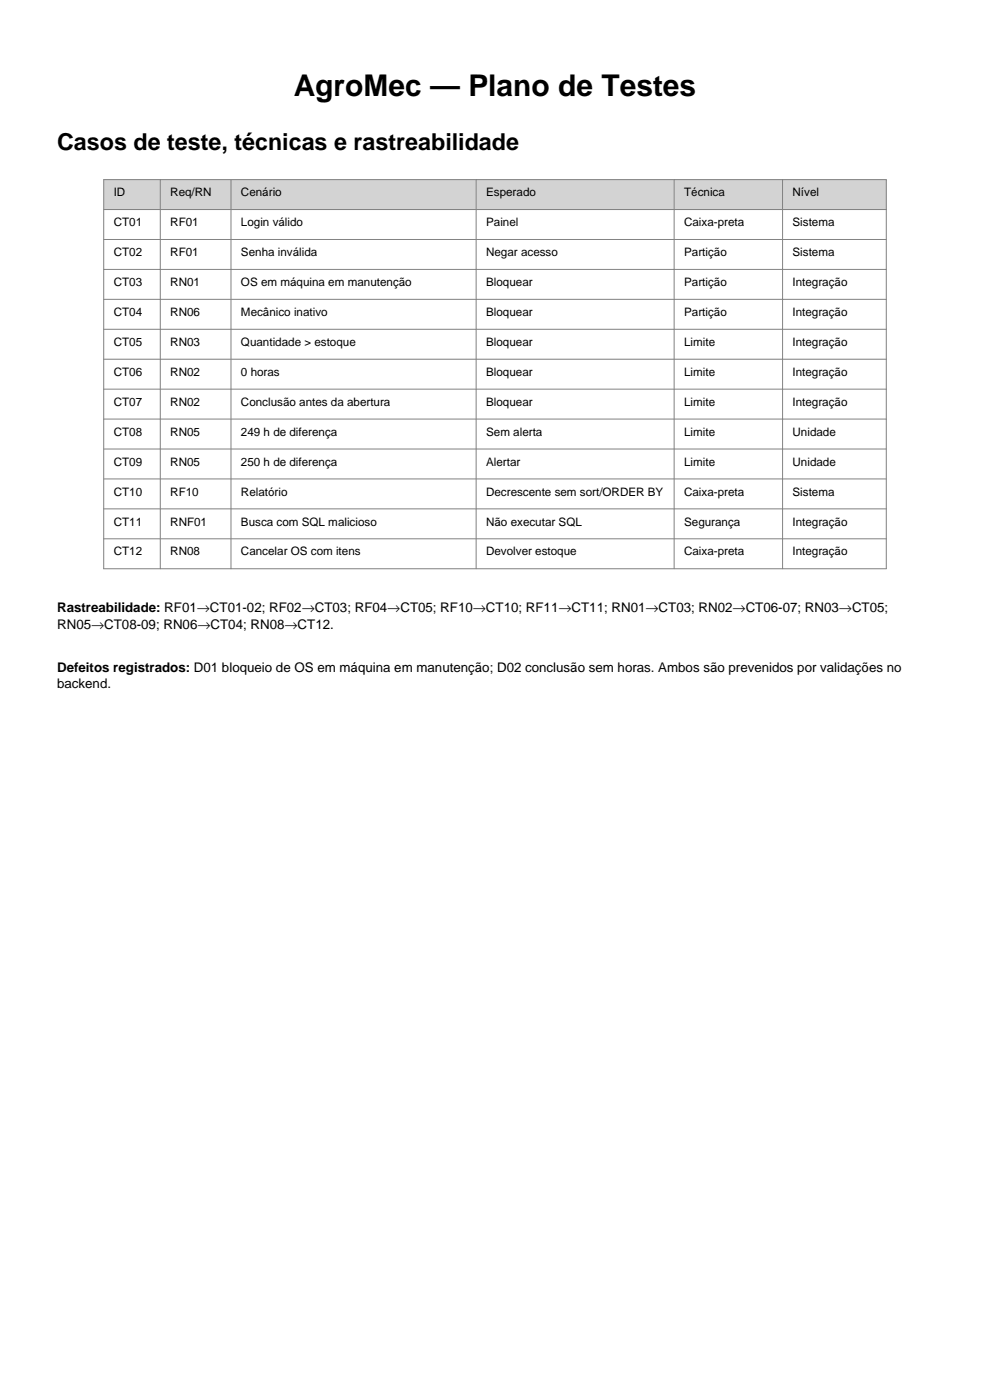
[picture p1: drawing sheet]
<svg xmlns="http://www.w3.org/2000/svg" width="210mm" height="297mm" viewBox="0 0 210 297" stroke-linecap="round" stroke-linejoin="round" font-family="sans-serif">
<defs><g id="words">
<text font-size="6.3" x="62.3" y="20.5">AgroMec — Plano de Testes</text>
<text font-size="4.9" x="12.1" y="31.8">Casos de teste, técnicas e rastreabilidade</text>
<g font-size="2.8">
<text x="12.1" y="129.8">Rastreabilidade: RF01→CT01-02; RF02→CT03; RF04→CT05; RF10→CT10; RF11→CT11; RN01→CT03; RN02→CT06-07; RN03→CT05;</text>
<text x="12.1" y="133.4">RN05→CT08-09; RN06→CT04; RN08→CT12.</text>
<text x="12.1" y="142.5">Defeitos registrados: D01 bloqueio de OS em máquina em manutenção; D02 conclusão sem horas. Ambos são prevenidos por validações no</text>
<text x="12.1" y="146.1">backend.</text>
</g>
<g font-size="2.5">
<text x="24.1" y="41.6">ID</text>
<text x="36.1" y="41.6">Req/RN</text>
<text x="51.1" y="41.6">Cenário</text>
<text x="103.1" y="41.6">Esperado</text>
<text x="145.1" y="41.6">Técnica</text>
<text x="168.1" y="41.6">Nível</text>
<text x="24.1" y="48">CT01</text>
<text x="36.1" y="48">RF01</text>
<text x="51.1" y="48">Login válido</text>
<text x="103.1" y="48">Painel</text>
<text x="145.1" y="48">Caixa-preta</text>
<text x="168.1" y="48">Sistema</text>
<text x="24.1" y="54.3">CT02</text>
<text x="36.1" y="54.3">RF01</text>
<text x="51.1" y="54.3">Senha inválida</text>
<text x="103.1" y="54.3">Negar acesso</text>
<text x="145.1" y="54.3">Partição</text>
<text x="168.1" y="54.3">Sistema</text>
<text x="24.1" y="60.7">CT03</text>
<text x="36.1" y="60.7">RN01</text>
<text x="51.1" y="60.7">OS em máquina em manutenção</text>
<text x="103.1" y="60.7">Bloquear</text>
<text x="145.1" y="60.7">Partição</text>
<text x="168.1" y="60.7">Integração</text>
<text x="24.1" y="67">CT04</text>
<text x="36.1" y="67">RN06</text>
<text x="51.1" y="67">Mecânico inativo</text>
<text x="103.1" y="67">Bloquear</text>
<text x="145.1" y="67">Partição</text>
<text x="168.1" y="67">Integração</text>
<text x="24.1" y="73.4">CT05</text>
<text x="36.1" y="73.4">RN03</text>
<text x="51.1" y="73.4">Quantidade &gt; estoque</text>
<text x="103.1" y="73.4">Bloquear</text>
<text x="145.1" y="73.4">Limite</text>
<text x="168.1" y="73.4">Integração</text>
<text x="24.1" y="79.7">CT06</text>
<text x="36.1" y="79.7">RN02</text>
<text x="51.1" y="79.7">0 horas</text>
<text x="103.1" y="79.7">Bloquear</text>
<text x="145.1" y="79.7">Limite</text>
<text x="168.1" y="79.7">Integração</text>
<text x="24.1" y="86.1">CT07</text>
<text x="36.1" y="86.1">RN02</text>
<text x="51.1" y="86.1">Conclusão antes da abertura</text>
<text x="103.1" y="86.1">Bloquear</text>
<text x="145.1" y="86.1">Limite</text>
<text x="168.1" y="86.1">Integração</text>
<text x="24.1" y="92.4">CT08</text>
<text x="36.1" y="92.4">RN05</text>
<text x="51.1" y="92.4">249 h de diferença</text>
<text x="103.1" y="92.4">Sem alerta</text>
<text x="145.1" y="92.4">Limite</text>
<text x="168.1" y="92.4">Unidade</text>
<text x="24.1" y="98.8">CT09</text>
<text x="36.1" y="98.8">RN05</text>
<text x="51.1" y="98.8">250 h de diferença</text>
<text x="103.1" y="98.8">Alertar</text>
<text x="145.1" y="98.8">Limite</text>
<text x="168.1" y="98.8">Unidade</text>
<text x="24.1" y="105.1">CT10</text>
<text x="36.1" y="105.1">RF10</text>
<text x="51.1" y="105.1">Relatório</text>
<text x="103.1" y="105.1">Decrescente sem sort/ORDER BY</text>
<text x="145.1" y="105.1">Caixa-preta</text>
<text x="168.1" y="105.1">Sistema</text>
<text x="24.1" y="111.5">CT11</text>
<text x="36.1" y="111.5">RNF01</text>
<text x="51.1" y="111.5">Busca com SQL malicioso</text>
<text x="103.1" y="111.5">Não executar SQL</text>
<text x="145.1" y="111.5">Segurança</text>
<text x="168.1" y="111.5">Integração</text>
<text x="24.1" y="117.8">CT12</text>
<text x="36.1" y="117.8">RN08</text>
<text x="51.1" y="117.8">Cancelar OS com itens</text>
<text x="103.1" y="117.8">Devolver estoque</text>
<text x="145.1" y="117.8">Caixa-preta</text>
<text x="168.1" y="117.8">Integração</text>
</g>
</g></defs>
<path d="M22 38.1h166v6.4h-166z" fill-rule="evenodd" fill="#d3d3d3"/>
<g fill="none" stroke="#808080" stroke-width=".21">
<path d="M22 38.1h166v82.6h-166zM34 38.1v82.6M49 38.1v82.6M101 38.1v82.6M143 38.1v82.6M166 38.1v82.6M22 44.5h166M22 50.8h166M22 57.2h166M22 63.5h166M22 69.9h166M22 76.2h166"/>
<path d="M22 82.6h166M22 88.9h166M22 95.3h166M22 101.6h166M22 108h166M22 114.3h166"/>
</g>
<use href="#words"/>
</svg>
